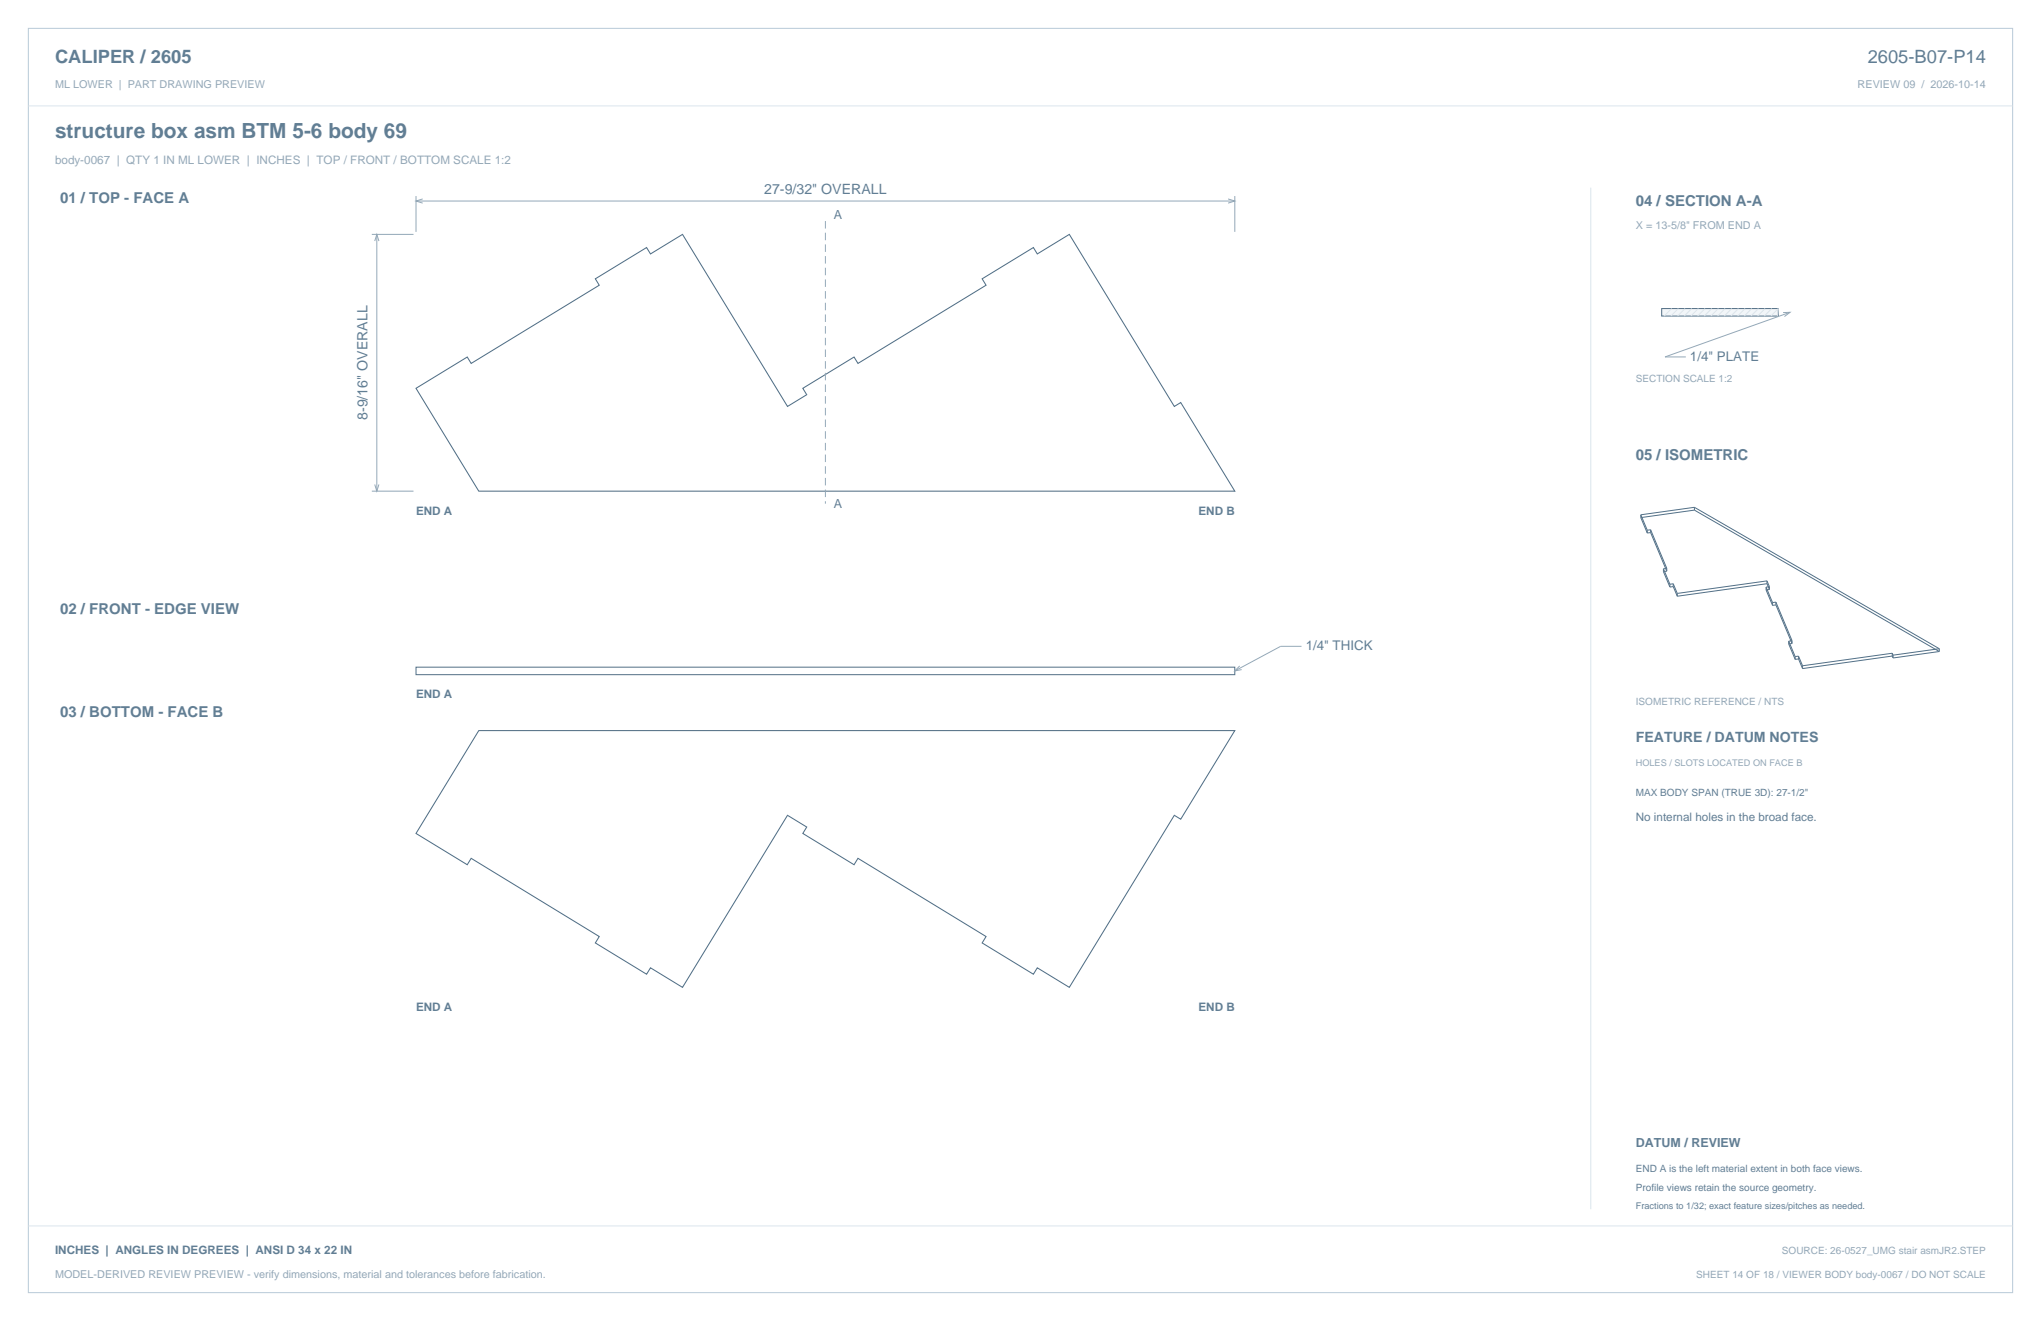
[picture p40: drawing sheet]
<svg xmlns="http://www.w3.org/2000/svg" width="864mm" height="559mm" viewBox="0 0 864 559" stroke-linecap="round" stroke-linejoin="round" font-family="sans-serif">
<defs><g id="words">
<text font-size="8.8" fill="#617e94" x="23.3" y="58.2">structure box asm BTM 5-6 body 69</text>
<g font-size="7.8" fill="#617e94">
<text x="23.3" y="26.8">CALIPER / 2605</text>
<text x="790.3" y="26.8">2605-B07-P14</text>
</g>
<g font-size="6.3" fill="#617e94">
<text x="25.4" y="86.1">01 / TOP - FACE A</text>
<text x="692.1" y="87.1">04 / SECTION A-A</text>
<text x="692.1" y="194.4">05 / ISOMETRIC</text>
<text x="25.4" y="259.6">02 / FRONT - EDGE VIEW</text>
<text x="25.4" y="303.4">03 / BOTTOM - FACE B</text>
</g>
<g font-size="6" fill="#617e94">
<text x="323.4" y="82.2">27-9/32&quot; OVERALL</text>
<text x="155.6" y="177.7" transform="rotate(-90 155.6 177.7)">8-9/16&quot; OVERALL</text>
<text x="692.1" y="314">FEATURE / DATUM NOTES</text>
</g>
<g font-size="5.6" fill="#617e94">
<text x="715.1" y="152.8">1/4&quot; PLATE</text>
<text x="552.5" y="275.2">1/4&quot; THICK</text>
</g>
<g font-size="5.3" fill="#617e94">
<text x="352.8" y="92.4">A</text>
<text x="352.8" y="214.8">A</text>
<text x="692.1" y="485.1">DATUM / REVIEW</text>
</g>
<text font-size="4.9" fill="#93a8b9" x="23.3" y="69.5">body-0067 | QTY 1 IN ML LOWER | INCHES | TOP / FRONT / BOTTOM SCALE 1:2</text>
<g font-size="4.9" fill="#617e94">
<text x="176" y="218">END A</text>
<text x="507.1" y="218">END B</text>
<text x="176" y="295.3">END A</text>
<text x="692.1" y="347.5">No internal holes in the broad face.</text>
<text x="176" y="427.5">END A</text>
<text x="507.1" y="427.5">END B</text>
<text x="23.3" y="530.6">INCHES | ANGLES IN DEGREES | ANSI D 34 x 22 IN</text>
</g>
<g font-size="4.6" fill="#93a8b9">
<text x="23.3" y="37">ML LOWER | PART DRAWING PREVIEW</text>
<text x="786" y="37">REVIEW 09 / 2026-10-14</text>
<text x="692.1" y="97">X = 13-5/8&quot; FROM END A</text>
<text x="23.3" y="540.5">MODEL-DERIVED REVIEW PREVIEW - verify dimensions, material and tolerances before fabrication.</text>
</g>
<g font-size="4.2" fill="#93a8b9">
<text x="692.1" y="161.6">SECTION SCALE 1:2</text>
<text x="692.1" y="298.1">ISOMETRIC REFERENCE / NTS</text>
<text x="754" y="530.6">SOURCE: 26-0527_UMG stair asmJR2.STEP</text>
<text x="717.7" y="540.5">SHEET 14 OF 18 / VIEWER BODY body-0067 / DO NOT SCALE</text>
</g>
<g font-size="4.2" fill="#617e94">
<text x="692.1" y="336.9">MAX BODY SPAN (TRUE 3D): 27-1/2&quot;</text>
<text x="692.1" y="495.7">END A is the left material extent in both face views.</text>
<text x="692.1" y="503.8">Profile views retain the source geometry.</text>
</g>
<text font-size="3.9" fill="#93a8b9" x="692.1" y="323.8">HOLES / SLOTS LOCATED ON FACE B</text>
<text font-size="3.9" fill="#617e94" x="692.1" y="511.5">Fractions to 1/32; exact feature sizes/pitches as needed.</text>
</g></defs>
<path d="M12 12h839.6v534.8h-839.6z" fill="none" stroke="#b8cad8" stroke-width=".42"/>
<path d="M12 44.8h839.6M673.1 79.4v432.1" fill="none" stroke="#dbe5ed" stroke-width=".42"/>
<path d="M176 164.3l21.7-13.3 1.7 2.7 54.2-33-1.7-2.8 21.7-13.2 1.6 2.7 13.6-8.3 44.4 72.8 8.1-4.9-1.6-2.7 21.7-13.3 1.6 2.7 54.2-33-1.6-2.8 21.7-13.2 1.6 2.7 13.6-8.3 44.4 72.8 2.7-1.6 22.9 37.5h-319.9zM202.6 309.1h319.9l-22.9 37.4-2.7-1.6-44.4 72.8-13.6-8.3-1.6 2.7-21.7-13.2 1.6-2.7-54.2-33.1-1.6 2.7-21.7-13.2 1.6-2.8-8.1-4.9-44.4 72.8-13.6-8.3-1.6 2.7-21.7-13.2 1.7-2.7-54.2-33.1-1.7 2.7-21.7-13.2z" fill="none" stroke="#536f85" stroke-width=".44"/>
<path d="M157.3 99.1h17.7M159.4 99.1v108.7M176 82.9v15.2M176 85h346.5M178.8 84.2l-2.8 .8 2.8 .9M519.7 84.2l2.8 .8-2.8 .9M522.5 82.9v15.2M158.6 102l.8-2.9 .9 2.9M157.3 207.8h17.7M158.6 204.9l.8 2.9 .9-2.9M550.7 273.4h-8.8l-19.4 10.4M524.5 281.7l-2 2.1 2.9-.5" fill="none" stroke="#93a8b9" stroke-width=".42"/>
<path d="M349.2 93.5v119.6" fill="none" stroke="#93a8b9" stroke-width=".42" stroke-dasharray="3.2 1.8" stroke-linecap="butt"/>
<path d="M176 282.2h346.5v3.2h-346.5z" fill="none" stroke="#536f85" stroke-width=".42"/>
<path d="M703.1 130.5h49.3v3.2h-49.3z" fill-rule="evenodd" fill="#f2f6f9" stroke="#536f85" stroke-width=".42"/>
<g fill="none" stroke="#dbe5ed" stroke-width=".42">
<path d="M707.3 130.5l-3.1 3.2M710.2 130.5l-3.2 3.2M713 130.5l-3.2 3.2M715.8 130.5l-3.2 3.2M718.6 130.5l-3.1 3.2M721.4 130.5l-3.1 3.2M724.3 130.5l-3.2 3.2M727.1 130.5l-3.2 3.2M729.9 130.5l-3.2 3.2M732.7 130.5l-3.1 3.2M735.6 130.5l-3.2 3.2M738.4 130.5l-3.2 3.2"/>
<path d="M741.2 130.5l-3.2 3.2M744 130.5l-3.1 3.2M746.8 130.5l-3.1 3.2M749.3 133.7l3.1-3.2-.3 3.2M749.7 130.5l-3.2 3.2M12 518.6h839.6"/>
</g>
<path d="M754.5 132.2l2.9-.1-2.3 1.8M757.4 132.1l-52.9 18.9h8.8" fill="none" stroke="#93a8b9" stroke-width=".42"/>
<g fill="none" stroke="#536f85" stroke-width=".42">
<path d="M694.3 217.8l2.7 6.5M694.3 217.8v1.2M694.3 219l2.7 6.5M717 214.6l-22.7 3.2M717 214.6l103.6 59.8M717 215.8l-22.7 3.2M717 214.6v1.2M717 215.8l103.6 59.8M697 224.3v1.2M698.4 224.1l6.9 16.3M698.4 225.3l-1.4 .2M698.4 224.1v1.2"/>
<path d="M698.4 225.3l6.9 16.3M698.4 224.1l-1.4 .2M703.8 240.6v1.2M703.8 240.6l2.8 6.5M703.8 241.8l2.8 6.5M705.3 240.4l-1.5 .2M705.3 240.4v1.2M705.3 241.6l-1.5 .2M706.6 247.1v1.2M708 246.9v1.2M708 246.9l-1.4 .2M708 248.1l-1.4 .2"/>
<path d="M708 246.9l1.7 4.1M708 248.1l1.7 4.1M709.7 251v1.2M747.3 248.4l2.7 6.5M747.3 249.6l2.7 6.5M747.3 248.4v1.2M747.7 245.7l1 2.5M747.7 246.9l1 2.5M747.7 246.9l-38 5.3M747.7 245.7l-38 5.3M747.7 245.7v1.2M748.7 248.2v1.2"/>
<path d="M748.7 248.2l-1.4 .2M748.7 249.4l-1.4 .2M750 254.9v1.2M751.4 254.7l-1.4 .2M751.4 254.7l6.9 16.3M751.4 255.9l6.9 16.3M751.4 254.7v1.2M751.4 255.9l-1.4 .2M756.8 271.2l2.8 6.5M756.8 271.2v1.2M756.8 272.4l2.8 6.5M758.3 271l-1.5 .2"/>
<path d="M758.3 271v1.2M758.3 272.2l-1.5 .2M759.6 277.7v1.2M761 277.6l-1.4 .1M761 278.7l-1.4 .2M761 277.6l1.7 4M761 278.7l1.7 4.1M761 277.6v1.1M800.7 277.5l-38 5.3M800.7 276.3v1.2M800.7 277.5l.3 .8M800.7 276.3l-38 5.3"/>
<path d="M800.7 276.3l.3 .8M801 277.1v1.2M820.6 274.4v1.2M820.6 275.6l-19.6 2.7M820.6 274.4l-19.6 2.7M762.7 281.6v1.2"/>
</g>
<use href="#words"/>
</svg>
